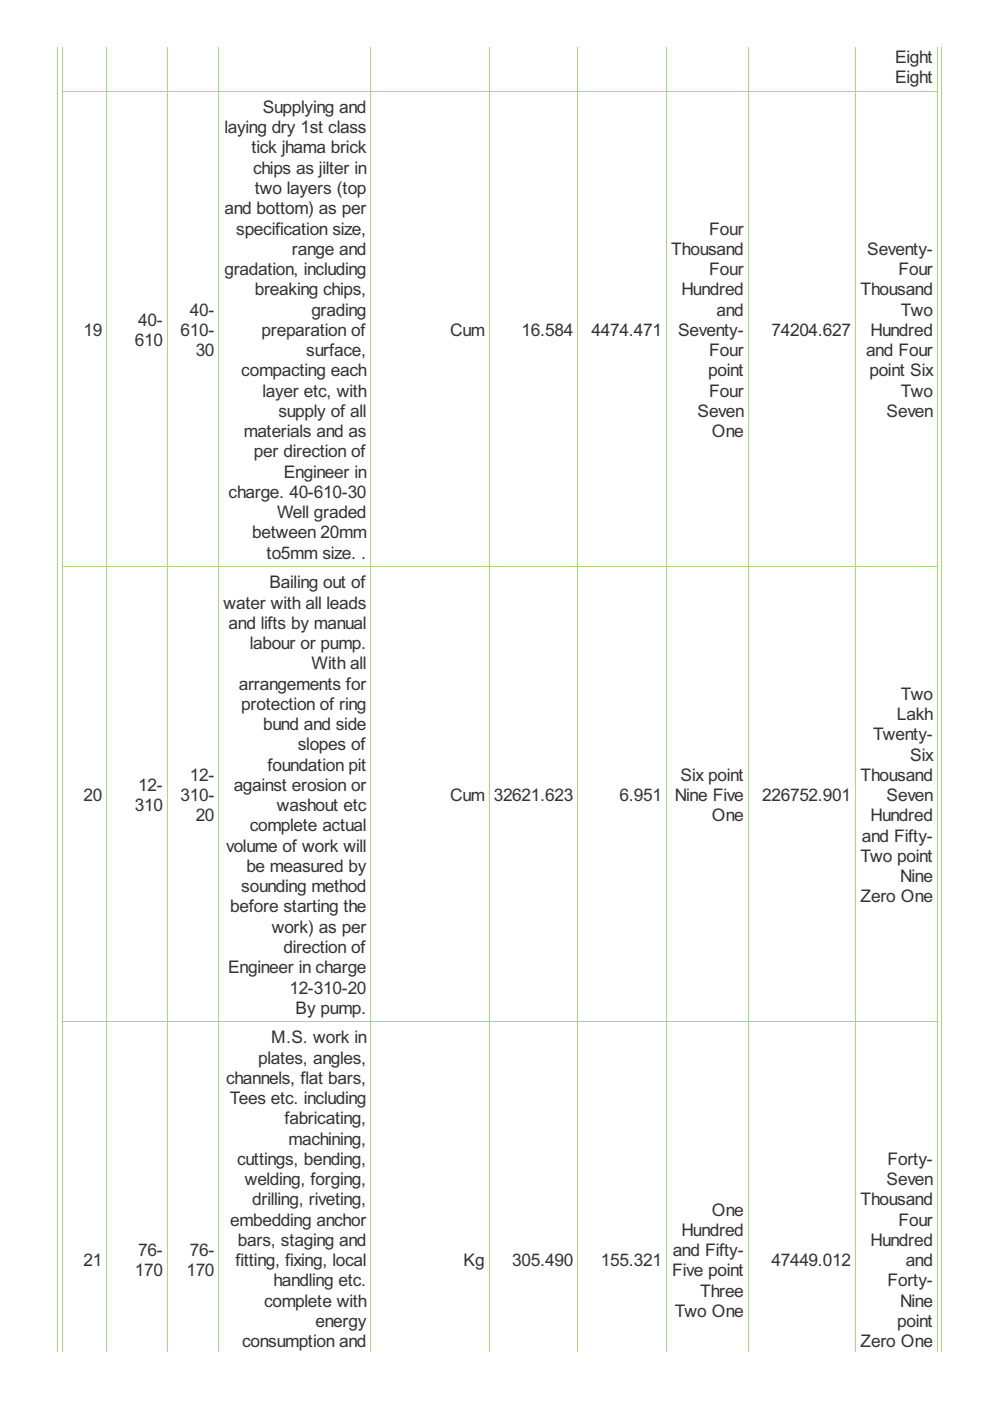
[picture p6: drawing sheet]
<svg xmlns="http://www.w3.org/2000/svg" width="210mm" height="297mm" viewBox="0 0 210 297" stroke-linecap="round" stroke-linejoin="round" font-family="sans-serif">
<defs><g id="words">
<g font-size="4.1" fill="#333">
<text x="189.8" y="13.4">Eight</text>
<text x="189.8" y="17.7">Eight</text>
<text x="55.7" y="24">Supplying and</text>
<text x="47.6" y="28.2">laying dry 1st class</text>
<text x="53.3" y="32.5">tick jhama brick</text>
<text x="53.7" y="36.8">chips as jilter in</text>
<text x="54" y="41.1">two layers (top</text>
<text x="47.6" y="45.4">and bottom) as per</text>
<text x="50.1" y="49.7">specification size,</text>
<text x="150.4" y="49.7">Four</text>
<text x="47.6" y="58.3">gradation, including</text>
<text x="61.9" y="54">range and</text>
<text x="142.3" y="54">Thousand</text>
<text x="150.4" y="58.3">Four</text>
<text x="183.9" y="54">Seventy-</text>
<text x="190.5" y="58.3">Four</text>
<text x="54" y="62.6">breaking chips,</text>
<text x="144.5" y="62.6">Hundred</text>
<text x="182.4" y="62.6">Thousand</text>
<text x="17.7" y="71.2">19</text>
<text x="29.3" y="69.1">40-</text>
<text x="38.3" y="71.2">610-</text>
<text x="40.2" y="66.9">40-</text>
<text x="55.5" y="71.2">preparation of</text>
<text x="66" y="66.9">grading</text>
<text x="95.4" y="71.2">Cum</text>
<text x="110.6" y="71.2">16.584</text>
<text x="125.4" y="71.2">4474.471</text>
<text x="143.8" y="71.2">Seventy-</text>
<text x="151.9" y="66.9">and</text>
<text x="163.6" y="71.2">74204.627</text>
<text x="184.6" y="71.2">Hundred</text>
<text x="191" y="66.9">Two</text>
<text x="28.6" y="73.4">610</text>
<text x="41.5" y="75.5">30</text>
<text x="64.9" y="75.5">surface,</text>
<text x="150.4" y="75.5">Four</text>
<text x="183.6" y="75.5">and Four</text>
<text x="51.2" y="79.8">compacting each</text>
<text x="150.1" y="79.8">point</text>
<text x="184.3" y="79.8">point Six</text>
<text x="55.6" y="84.1">layer etc, with</text>
<text x="59" y="88.4">supply of all</text>
<text x="147.9" y="88.4">Seven</text>
<text x="150.4" y="84.1">Four</text>
<text x="188" y="88.4">Seven</text>
<text x="191" y="84.1">Two</text>
<text x="51.7" y="92.7">materials and as</text>
<text x="150.9" y="92.7">One</text>
<text x="53.8" y="97">per direction of</text>
<text x="60.2" y="101.3">Engineer in</text>
<text x="48.5" y="105.6">charge. 40-610-30</text>
<text x="58.7" y="109.9">Well graded</text>
<text x="53.5" y="114.2">between 20mm</text>
<text x="56.5" y="118.5">to5mm size. .</text>
<text x="57.1" y="124.7">Bailing out of</text>
<text x="47.4" y="129">water with all leads</text>
<text x="48.5" y="133.3">and lifts by manual</text>
<text x="53" y="137.6">labour or pump.</text>
<text x="66.1" y="141.9">With all</text>
<text x="50.6" y="146.2">arrangements for</text>
<text x="191" y="148.4">Two</text>
<text x="51.2" y="150.5">protection of ring</text>
<text x="55.8" y="154.8">bund and side</text>
<text x="190.1" y="152.7">Lakh</text>
<text x="63.2" y="159.1">slopes of</text>
<text x="185.1" y="156.9">Twenty-</text>
<text x="193" y="161.2">Six</text>
<text x="29.3" y="167.7">12-</text>
<text x="40.2" y="165.5">12-</text>
<text x="49.5" y="167.7">against erosion or</text>
<text x="56.7" y="163.4">foundation pit</text>
<text x="144.3" y="165.5">Six point</text>
<text x="182.4" y="165.5">Thousand</text>
<text x="17.7" y="169.8">20</text>
<text x="28.6" y="172">310</text>
<text x="38.3" y="169.8">310-</text>
<text x="58.7" y="172">washout etc</text>
<text x="95.4" y="169.8">Cum</text>
<text x="104.7" y="169.8">32621.623</text>
<text x="131.4" y="169.8">6.951</text>
<text x="143" y="169.8">Nine Five</text>
<text x="161.6" y="169.8">226752.901</text>
<text x="188" y="169.8">Seven</text>
<text x="41.5" y="174.1">20</text>
<text x="53" y="176.3">complete actual</text>
<text x="150.9" y="174.1">One</text>
<text x="182.7" y="178.4">and Fifty-</text>
<text x="184.6" y="174.1">Hundred</text>
<text x="47.9" y="180.6">volume of work will</text>
<text x="52.2" y="184.9">be measured by</text>
<text x="182.4" y="182.7">Two point</text>
<text x="51.2" y="189.2">sounding method</text>
<text x="182.4" y="191.3">Zero One</text>
<text x="190.8" y="187">Nine</text>
<text x="48.8" y="193.5">before starting the</text>
<text x="57.6" y="197.8">work) as per</text>
<text x="60.1" y="202.1">direction of</text>
<text x="48.4" y="206.4">Engineer in charge</text>
<text x="61.4" y="210.6">12-310-20</text>
<text x="62.7" y="214.9">By pump.</text>
<text x="57.5" y="221.2">M.S. work in</text>
<text x="54.7" y="225.5">plates, angles,</text>
<text x="47.9" y="229.8">channels, flat bars,</text>
<text x="48.7" y="234.1">Tees etc. including</text>
<text x="60.3" y="238.4">fabricating,</text>
<text x="61.2" y="242.7">machining,</text>
<text x="50.3" y="247">cuttings, bending,</text>
<text x="51.9" y="251.3">welding, forging,</text>
<text x="188" y="251.3">Seven</text>
<text x="188.2" y="247">Forty-</text>
<text x="53.5" y="255.6">drilling, riveting,</text>
<text x="150.9" y="257.7">One</text>
<text x="182.4" y="255.6">Thousand</text>
<text x="48.8" y="259.9">embedding anchor</text>
<text x="144.5" y="262">Hundred</text>
<text x="190.5" y="259.9">Four</text>
<text x="17.7" y="268.5">21</text>
<text x="29.3" y="266.3">76-</text>
<text x="40.2" y="266.3">76-</text>
<text x="49.9" y="268.5">fitting, fixing, local</text>
<text x="50.4" y="264.2">bars, staging and</text>
<text x="98.3" y="268.5">Kg</text>
<text x="108.6" y="268.5">305.490</text>
<text x="127.4" y="268.5">155.321</text>
<text x="142.6" y="266.3">and Fifty-</text>
<text x="163.6" y="268.5">47449.012</text>
<text x="184.6" y="264.2">Hundred</text>
<text x="192" y="268.5">and</text>
<text x="28.6" y="270.6">170</text>
<text x="39.5" y="270.6">170</text>
<text x="58" y="272.8">handling etc.</text>
<text x="142.5" y="270.6">Five point</text>
<text x="148.4" y="274.9">Three</text>
<text x="188.2" y="272.8">Forty-</text>
<text x="56" y="277.1">complete with</text>
<text x="66.9" y="281.4">energy</text>
<text x="143" y="279.2">Two One</text>
<text x="190.2" y="281.4">point</text>
<text x="190.8" y="277.1">Nine</text>
<text x="51.3" y="285.6">consumption and</text>
<text x="182.4" y="285.6">Zero One</text>
</g>
</g></defs>
<g fill="none" stroke="#a8da7f" stroke-width=".21">
<path d="M12.2 9.9v276.7M13.2 19.4h185.6M13.3 9.9v276.7M22.6 9.9v276.7M35.5 9.9v276.7M46.4 9.9v276.7M78.6 9.9v276.7M103.7 9.9v276.7M122.5 9.9v276.7M141.3 9.9v276.7M158.6 9.9v276.7M181.4 9.9v276.7"/>
<path d="M198.7 9.9v276.7M199.6 9.9v276.7M13.2 120.2h185.6M13.2 216.6h185.6"/>
</g>
<use href="#words"/>
</svg>
